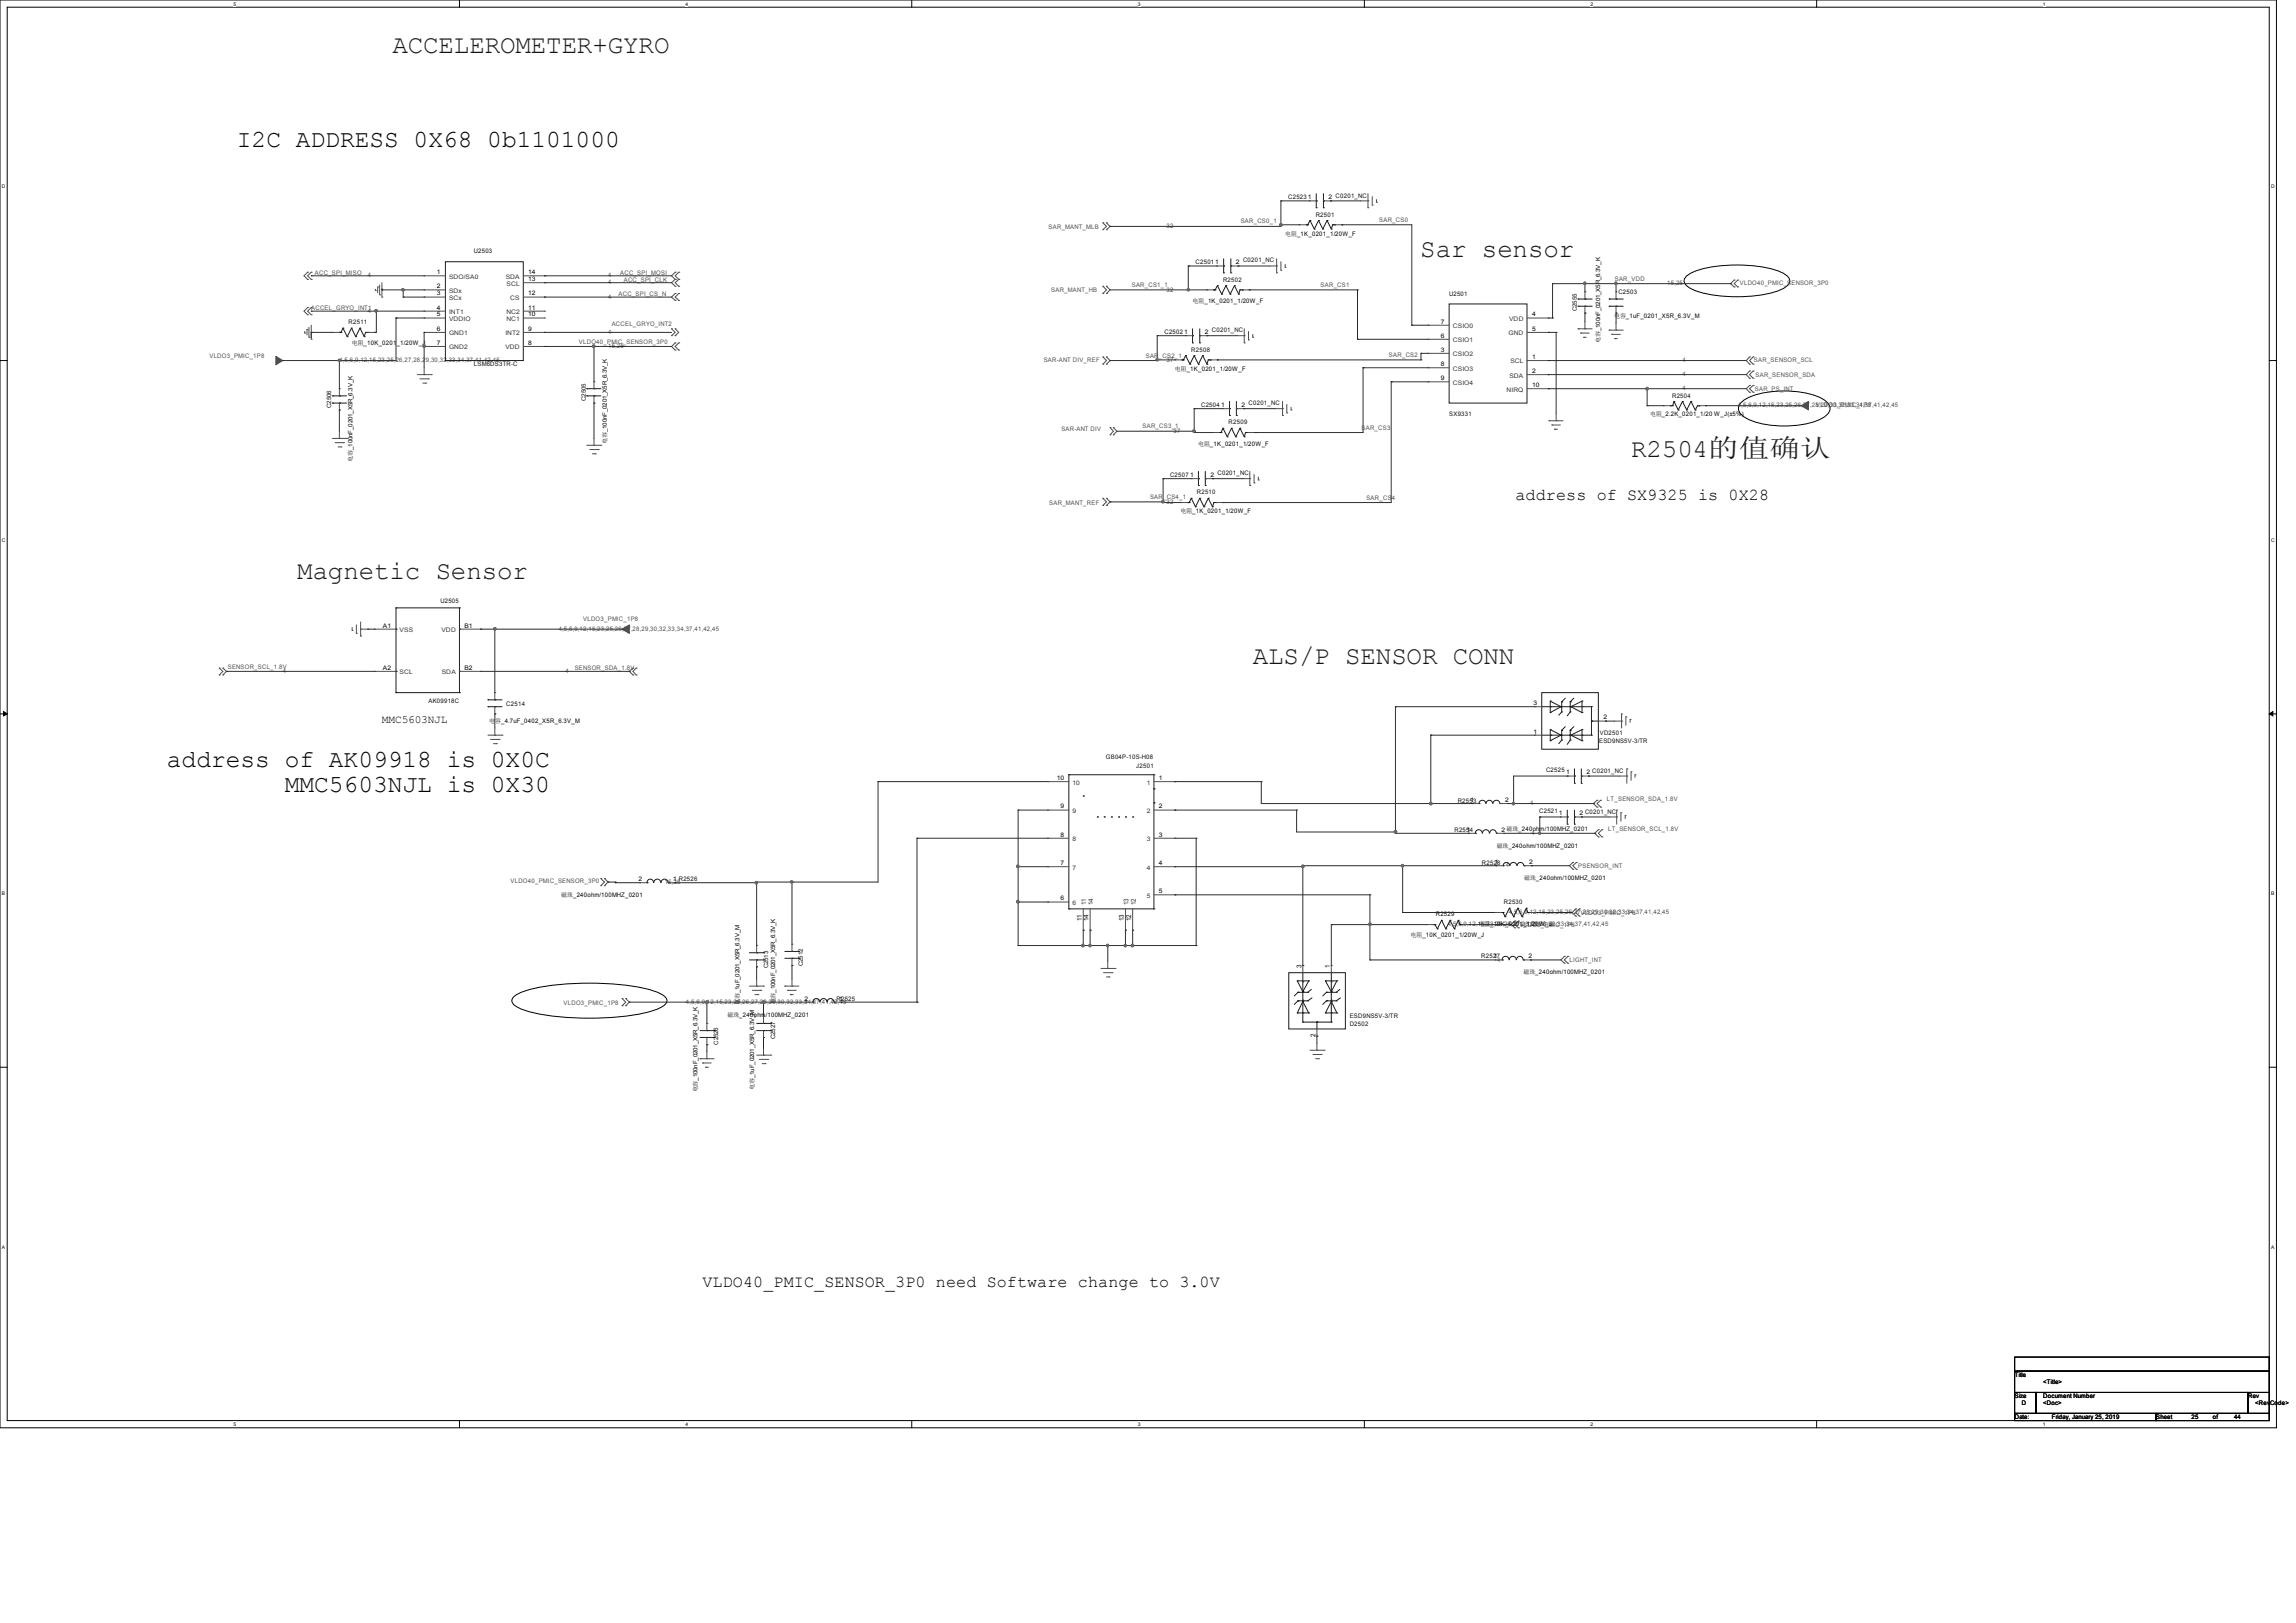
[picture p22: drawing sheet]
<svg xmlns="http://www.w3.org/2000/svg" width="297mm" height="210mm" viewBox="0 0 297 210" stroke-linecap="round" stroke-linejoin="round" font-family="sans-serif">
<defs><g id="words">
<g font-size="3.3" fill="#1c1c1c">
<text x="50.8" y="6.8">ACCELEROMETER+GYRO</text>
<text x="183.7" y="33.3">Sar sensor</text>
<text x="211" y="59.2">R2504的值确认</text>
<text x="38.4" y="74.9">Magnetic Sensor</text>
<text x="162.1" y="85.9">ALS/P SENSOR CONN</text>
</g>
<g font-size="3.2">
<text x="30.6" y="19">I2C ADDRESS 0X68 0b1101000</text>
<text x="21.6" y="99.3">address of AK09918 is 0X0C</text>
<text x="36.8" y="102.4">MMC5603NJL is 0X30</text>
</g>
<g font-size="2.2">
<text x="196" y="64.7">address of SX9325 is 0X28</text>
<text x="90.9" y="166.5">VLDO40_PMIC_SENSOR_3P0 need Software change to 3.0V</text>
</g>
<text font-size="1.4" x="49.4" y="93.6">MMC5603NJL</text>
<g font-size=".9">
<text x="139.9" y="119.2" transform="rotate(-90 139.9 119.2)">11</text>
<text x="140.8" y="119.2" transform="rotate(-90 140.8 119.2)">14</text>
<text x="145.4" y="119.2" transform="rotate(-90 145.4 119.2)">13</text>
<text x="146.3" y="119.2" transform="rotate(-90 146.3 119.2)">12</text>
<text x="168.3" y="125.2" transform="rotate(-90 168.3 125.2)">3</text>
<text x="172" y="125.2" transform="rotate(-90 172 125.2)">1</text>
<text x="170.2" y="134.2" transform="rotate(-90 170.2 134.2)">2</text>
</g>
<g font-size=".9" fill="#343434">
<text x="140.5" y="117.1" transform="rotate(-90 140.5 117.1)">11</text>
<text x="141.4" y="117.1" transform="rotate(-90 141.4 117.1)">14</text>
<text x="146" y="117.1" transform="rotate(-90 146 117.1)">13</text>
<text x="146.9" y="117.1" transform="rotate(-90 146.9 117.1)">12</text>
</g>
<g font-size=".8" fill="#4d4d4d">
<text x="135.6" y="29.6">SAR_MANT_MLB</text>
<text x="150.9" y="29.5">32</text>
<text x="160.5" y="28.9">SAR_CS0_1</text>
<text x="178.4" y="28.7">SAR_CS0</text>
<text x="40.7" y="35.5">ACC_SPI_MISO</text>
<text x="47.6" y="35.9">4</text>
<text x="78.7" y="35.9">4</text>
<text x="80.2" y="35.5">ACC_SPI_MOSI</text>
<text x="40.3" y="40.1">ACCEL_GRYO_INT1</text>
<text x="47.6" y="40.5">4</text>
<text x="78.7" y="38.7">4</text>
<text x="78.7" y="36.8">4</text>
<text x="80" y="38.3">ACC_SPI_CS_N</text>
<text x="80.7" y="36.4">ACC_SPI_CLK</text>
<text x="136" y="37.7">SAR_MANT_HB</text>
<text x="146.4" y="37.1">SAR_CS1_1</text>
<text x="150.9" y="37.7">32</text>
<text x="170.8" y="37.1">SAR_CS1</text>
<text x="208.9" y="36.3">SAR_VDD</text>
<text x="215.7" y="36.9">15,25</text>
<text x="225.1" y="36.9">VLDO40_PMIC_SENSOR_3P0</text>
<text x="27.1" y="46.3">VLDO3_PMIC_1P8</text>
<text x="43.9" y="46.9">4,5,6,9,12,15,23,25,26,27,28,29,30,32,33,34,37,41,42,45</text>
<text x="74.9" y="44.5">VLDO40_PMIC_SENSOR_3P0</text>
<text x="78.7" y="43.2">4</text>
<text x="78.7" y="45">15,25</text>
<text x="79.1" y="42.2">ACCEL_GRYO_INT2</text>
<text x="135" y="46.9">SAR-ANT DIV_REF</text>
<text x="148.2" y="46.3">SAR_CS2_1</text>
<text x="150.9" y="46.9">37</text>
<text x="179.7" y="46.2">SAR_CS2</text>
<text x="217.6" y="46.9">4</text>
<text x="226.9" y="46.9">SAR_SENSOR_SCL</text>
<text x="217.6" y="48.7">4</text>
<text x="217.6" y="50.5">4</text>
<text x="224.8" y="52.7">4,5,6,9,12,15,23,25,26,27,28,29,30,32,33,34,37,41,42,45</text>
<text x="227" y="50.6">SAR_PS_INT</text>
<text x="227.1" y="48.8">SAR_SENSOR_SDA</text>
<text x="234.9" y="52.6">VLDO3_PMIC_1P8</text>
<text x="137.3" y="55.8">SAR-ANT DIV</text>
<text x="147.8" y="55.4">SAR_CS3_1</text>
<text x="151.8" y="56">37</text>
<text x="176.1" y="55.6">SAR_CS3</text>
<text x="135.7" y="65.3">SAR_MANT_REF</text>
<text x="148.8" y="64.6">SAR_CS4_1</text>
<text x="150.9" y="65.2">32</text>
<text x="176.8" y="64.6">SAR_CS4</text>
<text x="72.3" y="81.6">4,5,6,9,12,15,23,25,26,27,28,29,30,32,33,34,37,41,42,45</text>
<text x="75.4" y="80.3">VLDO3_PMIC_1P8</text>
<text x="29.5" y="86.5">SENSOR_SCL_1.8V</text>
<text x="36.6" y="87.1">4</text>
<text x="73.2" y="87.1">4</text>
<text x="74.3" y="86.7">SENSOR_SDA_1.8V</text>
<text x="197.9" y="104.2">4</text>
<text x="207.9" y="103.6">LT_SENSOR_SDA_1.8V</text>
<text x="208" y="107.6">LT_SENSOR_SCL_1.8V</text>
<text x="194.8" y="112.2">4</text>
<text x="198.1" y="108">4</text>
<text x="204.1" y="112.4">PSENSOR_INT</text>
<text x="66" y="114.3">VLDO40_PMIC_SENSOR_3P0</text>
<text x="86" y="114.3">15,25</text>
<text x="187.3" y="119.8">4,5,6,9,12,15,23,25,26,27,28,29,30,32,33,34,37,41,42,45</text>
<text x="195.2" y="118.3">4,5,6,9,12,15,23,25,26,27,28,29,30,32,33,34,37,41,42,45</text>
<text x="196.6" y="119.9">VLDO3_PMIC_1P8</text>
<text x="204.5" y="118.4">VLDO3_PMIC_1P8</text>
<text x="193.7" y="124.4">4</text>
<text x="203" y="124.5">LIGHT_INT</text>
<text x="72.9" y="130.1">VLDO3_PMIC_1P8</text>
<text x="88.7" y="129.9">4,5,6,9,12,15,23,25,26,27,28,29,30,32,33,34,37,41,42,45</text>
</g>
<g font-size=".8" fill="#0e0e0e">
<text x="166.6" y="25.7">C25231</text>
<text x="170.2" y="28">R2501</text>
<text x="172.8" y="25.6">C0201_NC</text>
<text x="61.3" y="32.8">U2503</text>
<text x="154.7" y="34.2">C25011</text>
<text x="160.8" y="34">C0201_NC</text>
<text x="45.1" y="41.9">R2511</text>
<text x="158.2" y="36.4">R2502</text>
<text x="187.5" y="38.3">U2501</text>
<text x="204" y="40.3" transform="rotate(-90 204 40.3)">C2555</text>
<text x="209.4" y="38">C2503</text>
<text x="61.3" y="47.4">LSM6DS3TR-C</text>
<text x="150.6" y="43.2">C25021</text>
<text x="154.1" y="45.5">R2508</text>
<text x="156.8" y="43">C0201_NC</text>
<text x="42.8" y="52.8" transform="rotate(-90 42.8 52.8)">C2506</text>
<text x="75.8" y="51.9" transform="rotate(-90 75.8 51.9)">C2505</text>
<text x="155.4" y="52.6">C2504</text>
<text x="161.5" y="52.5">C0201_NC</text>
<text x="187.5" y="53.8">SX9331</text>
<text x="216.3" y="51.5">R2504</text>
<text x="158.9" y="54.9">R2509</text>
<text x="151.4" y="61.7">C2507</text>
<text x="154.8" y="64">R2510</text>
<text x="157.5" y="61.5">C0201_NC</text>
<text x="57" y="78.1">U2505</text>
<text x="55.4" y="90.9">AK09918C</text>
<text x="65.5" y="91.3">C2514</text>
<text x="206.9" y="95">VD2501</text>
<text x="143.1" y="98.3">GB04P-10S-H08</text>
<text x="147" y="99.4">J2501</text>
<text x="200" y="99.9">C2525</text>
<text x="206.9" y="96.1">ESD9NS5V-3/TR</text>
<text x="188.1" y="107.7">R2554</text>
<text x="188.6" y="103.8">R2553</text>
<text x="199.1" y="105.2">C2521</text>
<text x="191.7" y="111.9">R2528</text>
<text x="185.7" y="118.5">R2529</text>
<text x="194.5" y="117">R2530</text>
<text x="99.4" y="125.3" transform="rotate(-90 99.4 125.3)">C2513</text>
<text x="103.8" y="125" transform="rotate(-90 103.8 125)">C2512</text>
<text x="191.6" y="124">R2527</text>
<text x="108.2" y="129.5">R2525</text>
<text x="174.6" y="131.7">ESD9NS5V-3/TR</text>
<text x="92.9" y="135.2" transform="rotate(-90 92.9 135.2)">C2526</text>
<text x="100.3" y="134.5" transform="rotate(-90 100.3 134.5)">C2527</text>
<text x="174.6" y="132.8">D2502</text>
</g>
<g font-size=".8">
<text x="171.9" y="25.8">2</text>
<text x="56.5" y="35.5">1</text>
<text x="68.3" y="35.5">14</text>
<text x="159.9" y="34.2">2</text>
<text x="166.3" y="30.5">电阻_1K_0201_1/20W_F</text>
<text x="56.5" y="37.3">2</text>
<text x="56.5" y="38.2">3</text>
<text x="56.5" y="40">4</text>
<text x="56.5" y="40.9">5</text>
<text x="68.3" y="36.4">13</text>
<text x="68.3" y="40">11</text>
<text x="68.3" y="40.9">10</text>
<text x="68.3" y="38.2">12</text>
<text x="154.3" y="39.2">电阻_1K_0201_1/20W_F</text>
<text x="186.4" y="41.9">7</text>
<text x="198.2" y="40.9">4</text>
<text x="208.8" y="41.2">电容_1uF_0201_X5R_6.3V_M</text>
<text x="45.5" y="44.7">电阻_10K_0201_1/20W_J</text>
<text x="56.5" y="42.8">6</text>
<text x="56.5" y="44.6">7</text>
<text x="68.3" y="42.8">9</text>
<text x="68.3" y="44.6">8</text>
<text x="152" y="48">电阻_1K_0201_1/20W_F</text>
<text x="155.8" y="43.2">2</text>
<text x="186.4" y="45.5">3</text>
<text x="186.4" y="43.7">6</text>
<text x="186.4" y="47.4">8</text>
<text x="198.2" y="46.4">1</text>
<text x="198.2" y="42.8">5</text>
<text x="207" y="44.4" transform="rotate(-90 207 44.4)">电容_100nF_0201_X5R_6.3V_K</text>
<text x="158" y="52.7">1</text>
<text x="160.6" y="52.7">2</text>
<text x="186.4" y="49.2">9</text>
<text x="198.2" y="48.3">2</text>
<text x="198.2" y="50.1">10</text>
<text x="213.5" y="53.9">电阻_2.2K_0201_1/20 W_J(±5%)</text>
<text x="45.6" y="59.7" transform="rotate(-90 45.6 59.7)">电容_100nF_0201_X5R_6.3V_K</text>
<text x="78.5" y="57.4" transform="rotate(-90 78.5 57.4)">电容_100nF_0201_X5R_6.3V_K</text>
<text x="155" y="57.7">电阻_1K_0201_1/20W_F</text>
<text x="153.9" y="61.7">1</text>
<text x="156.6" y="61.7">2</text>
<text x="152.7" y="66.4">电阻_1K_0201_1/20W_F</text>
<text x="49.5" y="81.2">A1</text>
<text x="60.1" y="81.2">B1</text>
<text x="49.5" y="86.7">A2</text>
<text x="60.1" y="86.7">B2</text>
<text x="63.3" y="93.6">电容_4.7uF_0402_X5R_6.3V_M</text>
<text x="198.4" y="94.9">1</text>
<text x="198.4" y="91.2">3</text>
<text x="207.4" y="93.1">2</text>
<text x="136.7" y="100.9">10</text>
<text x="149.9" y="100.9">1</text>
<text x="202.6" y="100.2">1</text>
<text x="205.2" y="100.2">2 C0201_NC</text>
<text x="137.2" y="104.6">9</text>
<text x="149.9" y="104.6">2</text>
<text x="189.8" y="107.6">1</text>
<text x="190.2" y="103.8">1</text>
<text x="194.2" y="107.6">2 磁珠_240ohm/100MHZ_0201</text>
<text x="194.7" y="103.8">2</text>
<text x="201.7" y="105.5">1</text>
<text x="204.3" y="105.5">2 C0201_NC</text>
<text x="137.2" y="111.9">7</text>
<text x="137.2" y="108.2">8</text>
<text x="149.9" y="108.2">3</text>
<text x="149.9" y="111.9">4</text>
<text x="193.4" y="111.8">1</text>
<text x="193.6" y="109.7">磁珠_240ohm/100MHZ_0201</text>
<text x="197.2" y="113.9">磁珠_240ohm/100MHZ_0201</text>
<text x="197.8" y="111.8">2</text>
<text x="72.6" y="116.1">磁珠_240ohm/100MHZ_0201</text>
<text x="82.6" y="114">2</text>
<text x="87.1" y="114">1 R2526</text>
<text x="137.2" y="116.5">6</text>
<text x="149.9" y="115.6">5</text>
<text x="191.2" y="119.8">电阻_10K_0201_1/20W_J</text>
<text x="182.5" y="121.3">电阻_10K_0201_1/20W_J</text>
<text x="193.2" y="124">1</text>
<text x="197.7" y="124">2</text>
<text x="94.1" y="131.5">磁珠_240ohm/100MHZ_0201</text>
<text x="95.7" y="130" transform="rotate(-90 95.7 130)">电容_1uF_0201_X5R_6.3V_M</text>
<text x="100.3" y="130" transform="rotate(-90 100.3 130)">电容_100nF_0201_X5R_6.3V_K</text>
<text x="104.1" y="129.5">2</text>
<text x="108.6" y="129.5">1</text>
<text x="197.1" y="126.1">磁珠_240ohm/100MHZ_0201</text>
<text x="90.2" y="141.4" transform="rotate(-90 90.2 141.4)">电容_100nF_0201_X5R_6.3V_K</text>
<text x="97.5" y="141" transform="rotate(-90 97.5 141)">电容_1uF_0201_X5R_6.3V_M</text>
<text x="260.6" y="178.2">Title</text>
<text x="264.3" y="179.1">&lt;Title&gt;</text>
<text x="260.6" y="180.9">Size</text>
<text x="260.6" y="183.6">Date:</text>
<text x="261.6" y="181.8">D</text>
<text x="264.3" y="180.9">Document Number</text>
<text x="264.3" y="181.8">&lt;Doc&gt;</text>
<text x="265.4" y="183.6">Friday, January 25, 2019</text>
<text x="278.9" y="183.6">Sheet</text>
<text x="283.5" y="183.6">25</text>
<text x="286.2" y="183.6">of</text>
<text x="289" y="183.6">44</text>
<text x="290.8" y="180.9">Rev</text>
<text x="291.7" y="181.8">&lt;RevCode&gt;</text>
</g>
<g font-size=".8" fill="#343434">
<text x="58.1" y="37.9">SDx</text>
<text x="58.1" y="38.8">SCx</text>
<text x="58.1" y="40.6">INT1</text>
<text x="58.1" y="36.1">SDO/SA0</text>
<text x="58.1" y="41.5">VDDIO</text>
<text x="65.4" y="36.1">SDA</text>
<text x="65.5" y="40.6">NC2</text>
<text x="65.5" y="41.5">NC1</text>
<text x="65.5" y="37">SCL</text>
<text x="66" y="38.8">CS</text>
<text x="195.2" y="41.5">VDD</text>
<text x="58.1" y="43.4">GND1</text>
<text x="58.1" y="45.2">GND2</text>
<text x="65.4" y="43.4">INT2</text>
<text x="65.4" y="45.2">VDD</text>
<text x="187.9" y="46.1">CSIO2</text>
<text x="187.9" y="44.3">CSIO1</text>
<text x="187.9" y="42.5">CSIO0</text>
<text x="187.9" y="48">CSIO3</text>
<text x="195.1" y="43.4">GND</text>
<text x="195.4" y="47">SCL</text>
<text x="187.9" y="49.8">CSIO4</text>
<text x="194.9" y="50.7">NIRQ</text>
<text x="195.3" y="48.9">SDA</text>
<text x="51.7" y="81.8">VSS</text>
<text x="57.1" y="81.8">VDD</text>
<text x="51.7" y="87.2">SCL</text>
<text x="57.2" y="87.2">SDA</text>
<text x="138.7" y="101.5">10</text>
<text x="148.4" y="101.5">1</text>
<text x="138.7" y="105.2">9</text>
<text x="148.4" y="105.2">2</text>
<text x="138.7" y="112.5">7</text>
<text x="138.7" y="108.8">8</text>
<text x="148.4" y="108.8">3</text>
<text x="148.4" y="112.5">4</text>
<text x="138.7" y="117.1">6</text>
<text x="148.4" y="116.2">5</text>
</g>
<g font-size=".6">
<text x="30.2" y=".7">5</text>
<text x="88.7" y=".7">4</text>
<text x="147.2" y=".7">3</text>
<text x="205.7" y=".7">2</text>
<text x="264.2" y=".7">1</text>
<text x=".3" y="24.4">D</text>
<text x="293.8" y="24.4">D</text>
<text x=".3" y="70.1">C</text>
<text x="293.8" y="70.1">C</text>
<text x=".3" y="115.8">B</text>
<text x="293.8" y="115.8">B</text>
<text x=".3" y="161.5">A</text>
<text x="293.8" y="161.5">A</text>
<text x="30.2" y="184.5">5</text>
<text x="88.7" y="184.5">4</text>
<text x="147.2" y="184.5">3</text>
<text x="205.7" y="184.5">2</text>
<text x="264.2" y="184.5">1</text>
</g>
</g></defs>
<path d="M0 0h294.5v184.7h-294.5zM.9 .9h292.6v182.9h-292.6z" fill="none" stroke="#000" stroke-width=".13"/>
<g fill="#fff">
<path d="M30.2 .1h.3v.7h-.3z"/>
<path d="M30.2 183.9h.3v.8h-.3z"/>
</g>
<path d="M59.4 0v.9M59.4 183.8v.9" fill="none" stroke="#000" stroke-width=".13"/>
<g fill="#fff">
<path d="M88.7 .1h.3v.7h-.3z"/>
<path d="M88.7 183.9h.3v.8h-.3z"/>
</g>
<path d="M117.9 0v.9M117.9 183.8v.9" fill="none" stroke="#000" stroke-width=".13"/>
<g fill="#fff">
<path d="M147.2 .1h.3v.7h-.3z"/>
<path d="M147.2 183.9h.3v.8h-.3z"/>
</g>
<path d="M176.5 0v.9M176.5 183.8v.9" fill="none" stroke="#000" stroke-width=".13"/>
<g fill="#fff">
<path d="M205.7 .1h.4v.7h-.4z"/>
<path d="M205.7 183.9h.4v.8h-.4z"/>
</g>
<path d="M235 0v.9M235 183.8v.9" fill="none" stroke="#000" stroke-width=".13"/>
<g fill="#fff">
<path d="M264.2 .1h.4v.7h-.4z"/>
<path d="M264.2 183.9h.4v.8h-.4z"/>
<path d="M.3 23.8h.4v.7h-.4z"/>
<path d="M293.8 23.8h.5v.7h-.5z"/>
<path d="M.3 69.5h.4v.7h-.4z"/>
<path d="M293.8 69.5h.5v.7h-.5z"/>
</g>
<path d="M0 46.7h.9M293.5 46.7h1" fill="none" stroke="#000" stroke-width=".13"/>
<g fill="#fff">
<path d="M.3 115.2h.4v.8h-.4z"/>
<path d="M293.8 115.2h.4v.8h-.4z"/>
</g>
<path d="M0 92.4h.9M293.5 92.4h1" fill="none" stroke="#000" stroke-width=".13"/>
<path d="M.5 92.1l.4 .3-.4 .2zM293.5 92.4l.5-.3v.5z" fill="#000" stroke="#000" stroke-width=".13"/>
<g fill="#fff">
<path d="M.3 161h.3v.7h-.3z"/>
<path d="M293.8 161h.4v.7h-.4z"/>
</g>
<path d="M218.3 35.6a10.3 10.3 0 0 1 5.2-1.3 16.4 16.4 0 0 1 7.1 1l.5 .3a.81 .81 0 0 1 0 1.5 10.3 10.3 0 0 1-5.2 1.3 16.4 16.4 0 0 1-7.1-1l-.5-.3a.81 .81 0 0 1 0-1.5zM225.2 52.1a7.5 7.5 0 0 1 4.5-1.5 11.5 11.5 0 0 1 6.2 1.1 1.21 1.21 0 0 1 .8 1.2 1.21 1.21 0 0 1-.8 1.1 12.1 12.1 0 0 1-8.1 .8 4.5 4.5 0 0 1-2.8-1.5l-.1-.4 .1-.5zM0 138.1h.9M66.6 128.8a12.8 12.8 0 0 1 5.4-1.4 34.6 34.6 0 0 1 12.7 .8l1.2 .6 .3 .3 .1 .4-.1 .3a4.3 4.3 0 0 1-2.4 1.2 37.2 37.2 0 0 1-15.1 0 4.3 4.3 0 0 1-2.4-1.2l-.1-.3 .1-.4zM293.5 138.1h1M260.6 175.6h32.9v1.8h-32.9zM260.6 177.4h32.9v2.8h-32.9zM260.6 182.9h18.3v.9h-18.3zM260.6 180.2h2.8v2.7h-2.8zM263.4 180.2h27.4v2.7h-27.4zM278.9 182.9h14.6v.9h-14.6zM290.8 180.2h2.7v2.7h-2.7z" fill="none" stroke="#000" stroke-width=".13"/>
<g fill="none" stroke="#4d4d4d" stroke-width=".13">
<path d="M39.8 35.2h.1M39.8 36.2h.1M39.8 39.8h.1M39.8 35.2l-.5 .5 .5 .5M39.8 39.8l-.5 .5 .5 .4M40.3 35.2h.1M40.3 36.2h.1M40.3 39.8h.1M40.3 35.2l-.5 .5 .5 .5M40.3 39.8l-.5 .5 .5 .4M48.6 37.6h.1M48.6 37.4v.2"/>
<path d="M48.9 37.1h.1M48.9 37.1v.8M49.1 38.1h.1M49.1 36.9v1.2M49.4 38.4h.1M49.4 36.6v1.8M54.9 37.5h.1M54.9 38.4h.1M54.9 35.7h.1M54.9 37.5h2.7M54.9 38.4h2.7M54.9 35.7h2.7"/>
<path d="M67.7 38.4h2.7M67.7 35.7h2.7M67.7 36.6h2.7M70.4 38.4h.1M70.4 36.6h.1M70.4 35.7h.1M87.3 38.9h.1M87.3 38h.1M87.3 37h.1M87.3 36.2h.1M87.3 35.2h.1M87.3 38l-.4 .4 .4 .5"/>
<path d="M87.3 36.2l-.4 .4 .4 .4M87.3 35.2l-.4 .5 .4 .5M87.8 38l-.5 .4 .5 .5M87.8 36.2l-.5 .4 .5 .4M87.8 35.2l-.5 .5 .5 .5M87.8 38h.1M87.8 38.9h.1M87.8 36.2h.1M87.8 37h.1M87.8 35.2h.1M142.7 37h.1M142.7 38h.1"/>
<path d="M142.7 28.8h.1M142.7 29.7h.1M142.7 37l.4 .5-.4 .5M142.7 28.8l.4 .5-.4 .4M143.1 38h.1M143.1 37h.1M143.1 29.7h.1M143.1 28.8h.1M143.1 37l.5 .5-.5 .5M143.1 28.8l.5 .5-.5 .4M156.1 37.5h.9M156.1 37.5h.1"/>
<path d="M157.4 34.4h.9M157.4 34.4h.1M159.2 34.4h.9M160.1 34.4h.1M160.7 37.5h.9M161.6 37.5h.1M164.3 34.4h.8M165.1 34.4h.1M165.1 35.3h.1M165.1 33.5v1.8M165.7 35h.1M165.7 33.9v1.1"/>
<path d="M166.2 34.6h.1M166.2 34.2v.4M168.1 29.1h.1M168.1 29.1h.9M169.4 26h.1M169.4 26h.9M171.2 26h.9M172.1 26h.1M172.6 29.1h1M173.6 29.1h.1M176 26h1M177 26h.1"/>
<path d="M177 26.9h.1M177 25.1v1.8M177.5 26.5h.1M177.5 25.4v1.1M178.1 26.2h.1M178.1 25.8v.4M205 37.8h.1M205 37.8v.9M205 39.6v.9M209 37.8h.1M209 37.8v.9M209 39.6v.9"/>
<path d="M224.3 36.2l-.4 .5 .4 .4M224.3 37.1h.1M224.3 36.2h.1M224.8 36.2l-.5 .5 .5 .4M224.8 36.2h.1M224.8 37.1h.1M39.4 43.1h.1M39.4 42.9v.2M39.7 42.6h.1M39.7 42.6v.7M39.8 40.7h.1M40 43.6h.1"/>
<path d="M40 42.3v1.3M40.3 43.9h.1M40.3 40.7h.1M40.3 42.1v1.8M43 43h.1M43 56.7h1.8M43 43h.9M43.3 57.3h1.1M43.7 57.8h.4M43.9 56.7h.1M43.9 50.3h.1M43.9 53h.1"/>
<path d="M43.9 50.3v.9M43.9 52.2v.8M43.9 55.8v.9M44.1 57.8h.1M44.4 57.3h.1M44.8 56.7h.1M47.6 43h.9M48.5 43h.1M54 48.5h1.8M54.3 49h1.1M54.7 49.6h.4M54.9 48.5h.1"/>
<path d="M54.9 40.3h.1M54.9 41.1h.1M54.9 43h.1M54.9 44.8h.1M54.9 47.6v.9M54.9 43h2.7M54.9 41.1h2.7M54.9 40.3h2.7M54.9 44.8h2.7M55.1 49.6h.1M55.4 49h.1M55.8 48.5h.1"/>
<path d="M67.7 43h2.7M67.7 41.1h2.7M67.7 40.3h2.7M67.7 44.8h2.7M70.4 40.3h.1M70.4 41.1h.1M70.4 43h.1M70.4 44.8h.1M75.9 57.6h1.8M76.3 58.2h1.1M76.6 58.7h.4M76.8 57.6h.1"/>
<path d="M76.8 49.4h.1M76.8 52.2h.1M76.8 49.4v.9M76.8 51.2v1M76.8 56.7v.9M77 58.7h.1M77.4 58.2h.1M77.7 57.6h.1M86.9 42.5l.4 .5-.4 .4M86.9 43.4h.1M86.9 42.5h.1M87.3 43.4h.1"/>
<path d="M87.3 42.5h.1M87.3 44.4h.1M87.3 45.3h.1M87.3 42.5l.5 .5-.5 .4M87.3 44.4l-.4 .4 .4 .5M87.8 44.4l-.5 .4 .5 .5M87.8 45.3h.1M87.8 44.4h.1M142.7 46.2h.1M142.7 47.1h.1M142.7 46.2l.4 .5-.4 .4M143.1 47.1h.1"/>
<path d="M143.1 46.2h.1M143.1 46.2l.5 .5-.5 .4M143.6 55.3l.4 .5-.4 .5M143.6 55.3h.1M143.6 56.3h.1M144 56.3h.1M144 55.3h.1M144 55.3l.5 .5-.5 .5M152 46.6h.1M152 46.6h.9M153.4 43.4h.9M153.4 43.4h.1"/>
<path d="M155.2 43.4h.9M156.1 43.4h.1M156.5 46.6h1M156.8 56h.9M156.8 56h.1M157.5 46.6h.1M158.1 52.9h.9M158.1 52.9h.1M159.9 52.9h1M160 43.4h1M160.9 52.9h.1M161 43.4h.1"/>
<path d="M161 44.4h.1M161 42.5v1.9M161.4 56h.9M161.5 44h.1M161.5 42.9v1.1M162.1 43.6h.1M162.1 43.3v.3M162.3 56h.1M165 52.9h.9M165.9 52.9h.1M165.9 53.8h.1M165.9 51.9v1.9"/>
<path d="M166.5 53.4h.1M166.5 52.3v1.1M167 53h.1M167 52.7v.3M184.7 45.7h2.8M184.7 43.9h2.8M184.7 42.1h2.8M184.7 47.6h2.8M184.7 49.4h2.8M184.7 45.7h.1M184.7 43.9h.1M184.7 42.1h.1"/>
<path d="M184.7 47.6h.1M184.7 49.4h.1M197.5 48.5h2.8M197.5 43h2.8M197.5 46.7h2.8M197.5 41.1h2.8M197.5 50.3h2.8M200.3 46.7h.1M200.3 48.5h.1M200.3 41.1h.1M200.3 43h.1M200.3 50.3h.1"/>
<path d="M200.4 54.4h1.8M200.4 54.4h.1M200.7 55h1.1M200.7 55h.1M201.1 55.5h.1M201.1 55.5h.4M201.3 54.4h.1M201.3 53.5v.9M204.1 42.5h1.9M204.1 42.5h.1M204.5 43.1h1.1M204.5 43.1h.1"/>
<path d="M204.9 43.6h.1M204.9 43.6h.3M205 42.5h.1M205 40.5h.1M205 41.6v.9M208.2 42.7h.1M208.2 42.7h1.8M208.5 43.3h1.1M208.5 43.3h.1M208.9 43.8h.3M208.9 43.8h.1M209 42.7h.1"/>
<path d="M209 40.5h.1M209 41.8v.9M215.2 52.5h.9M215.2 52.5h.1M219.8 52.5h.8M220.6 52.5h.1M226.3 46.2l-.4 .5 .4 .4M226.3 48l-.4 .5 .4 .4M226.3 49.9l-.4 .4 .4 .5M226.3 47.1h.1M226.3 46.2h.1M226.3 48.9h.1"/>
<path d="M226.3 48h.1M226.3 50.8h.1M226.3 49.9h.1M226.8 46.2l-.5 .5 .5 .4M226.8 48l-.5 .5 .5 .4M226.8 49.9l-.5 .4 .5 .5M226.8 46.2h.1M226.8 47.1h.1M226.8 48h.1M226.8 48.9h.1M226.8 49.9h.1M226.8 50.8h.1"/>
<path d="M142.7 64.5h.1M142.7 65.4h.1M142.7 64.5l.4 .4-.4 .5M143.1 65.4h.1M143.1 64.5h.1M143.1 64.5l.5 .4-.5 .5M152.7 65h.1M152.7 65h.9M154.1 61.9h.1M154.1 61.9h.9M155.9 61.9h.9M156.8 61.9h.1"/>
<path d="M157.3 65h.9M158.2 65h.1M160.8 61.9h.9M161.7 61.9h.1M161.7 62.8h.1M161.7 61v1.8M162.2 62.5h.1M162.2 61.4v1.1M162.8 62.1h.1M162.8 61.7v.4M28.4 86.4l.4 .5-.4 .4M28.4 87.3h.1"/>
<path d="M28.4 86.4h.1M28.8 86.4l.5 .5-.5 .4M28.8 86.4h.1M28.8 87.3h.1M45.6 81.6h.1M45.6 81.2v.4M46.1 82h.1M46.1 80.9v1.1M46.7 81.4h.9M46.7 81.4h.1M46.7 82.3h.1M46.7 80.5v1.8"/>
<path d="M48.5 86.9h.1M48.5 81.4h.1M48.5 81.4h2.7M48.5 86.9h2.7M59.4 81.4h2.8M59.4 86.9h2.8M62.2 81.4h.1M62.2 86.9h.1M63.1 95.1h1.8M63.5 95.7h1.1M63.8 96.2h.4M64 95.1h.1"/>
<path d="M64 89.6h.1M64 92.4h.1M64 89.6v1M64 91.4v1M64 94.2v.9M64.2 96.2h.1M64.6 95.7h.1M64.9 95.1h.1M81.9 86.4l-.5 .5 .5 .4M81.9 87.3h.1M81.9 86.4h.1M82.3 86.4h.1"/>
<path d="M82.3 87.3h.1M82.3 86.4l-.4 .5 .4 .4M198.5 95.1h.1M198.5 91.4h.1M198.5 95.1h.9M198.5 91.4h.9M206.8 93.3h.9M207.7 93.3h.1M208.9 93.3h.9M209.8 93.3h.1M209.8 92.4h.1M209.8 92.4v1.8"/>
<path d="M210.3 92.8h.1M210.3 92.8v1.1M210.4 99.5h.1M210.4 99.5v1.8M210.9 93.1h.1M210.9 93.1v.4M211 99.9h.1M211 99.9v1.1M77.7 113.7l.5 .4-.5 .5M77.7 113.7h.1M77.7 114.6h.1M78.2 114.6h.1"/>
<path d="M78.2 113.7h.1M78.2 113.7l.5 .4-.5 .5M82.8 114.2h.9M82.8 114.2h.1M86.4 114.2h.9M87.3 114.2h.1M135.6 116.7h.1M135.6 112.1h.1M135.6 108.5h.1M135.6 104.8h.1M135.6 101.1h.1M135.6 101.1h2.7"/>
<path d="M135.6 104.8h2.7M135.6 108.5h2.7M135.6 112.1h2.7M135.6 116.7h2.7M140.1 117.6v2.8M141 117.6v2.8M145.6 117.6v2.8M146.5 117.6v2.8M149.3 101.1h2.7M149.3 104.8h2.7M149.3 108.5h2.7M149.3 112.1h2.7"/>
<path d="M149.3 115.8h2.7M152 101.1h.1M152 104.8h.1M152 108.5h.1M152 112.1h.1M152 115.8h.1M184.5 119.6h1M184.5 119.6h.1M189.1 119.6h.9M189.9 107.8h.1M189.9 107.8h.9M190 119.6h.1"/>
<path d="M190.4 104h.1M190.4 104h.9M193.3 118.1h.1M193.3 118.1h.9M193.5 112h.9M193.5 112h.1M193.6 107.8h.9M194.1 104h.9M194.5 107.8h.1M195 104h.1M196 119.2l-.5 .4 .5 .5M196 119.2h.1"/>
<path d="M196.4 119.2l-.4 .4 .4 .5M196.4 119.2h.1M197.1 112h1M197.9 118.1h.9M198.1 112h.1M198.8 118.1h.1M201.8 105.7h.1M201.8 105.7h.9M202.7 100.4h.1M202.7 100.4h1M203.5 111.6h.1M203.5 112.5h.1"/>
<path d="M203.5 111.6l-.5 .4 .5 .5M203.7 105.7h.9M203.8 117.6l-.4 .5 .4 .4M203.8 117.6h.1M203.8 118.5h.1M203.9 111.6l-.4 .4 .4 .5M203.9 112.5h.1M203.9 111.6h.1M204.3 117.6l-.5 .5 .5 .4M204.3 118.5h.1M204.3 117.6h.1M204.6 105.7h.1"/>
<path d="M204.6 100.4h.9M205.5 100.4h.1M206.6 104.4h.1M206.6 103.5h.1M206.6 103.5l-.5 .5 .5 .4M206.8 107.4l-.5 .4 .5 .5M206.8 108.3h.1M206.8 107.4h.1M207.1 103.5l-.5 .5 .5 .4M207.1 103.5h.1M207.1 104.4h.1M207.2 107.4l-.4 .4 .4 .5"/>
<path d="M207.2 107.4h.1M207.2 108.3h.1M208.2 105.7h.9M209.1 105.7h.1M209.1 104.8h.1M209.1 104.8v1.8M209.5 100.4h.9M209.7 105.2h.1M209.7 105.2v1.1M210.2 105.5h.1M210.2 105.5v.4M210.4 100.4h.1"/>
<path d="M211.5 100.2h.1M211.5 100.2v.4M80.5 129.2h.1M80.5 130.1h.1M80.5 129.2l.4 .5-.4 .4M80.9 129.2l.5 .5-.5 .4M80.9 130.1h.1M80.9 129.2h.1M90.6 137h.1M90.6 137h1.8M90.9 137.5h1.1M90.9 137.5h.1"/>
<path d="M91.3 138.1h.4M91.3 138.1h.1M91.4 137h.1M91.4 132.4h.1M91.4 135.2h.1M91.4 132.4v.9M91.4 134.2v1M91.4 136.1v.9M96.9 127.6h1.9M97.3 128.1h1.1M97.7 128.7h.3M97.9 127.6h.1"/>
<path d="M97.9 122.3h.1M97.9 125.1h.1M97.9 122.3v1M97.9 124.2v.9M97.9 126.7v.9M97.9 136.5h1.8M98 128.7h.1M98.2 137.1h1.1M98.4 128.1h.1M98.6 137.6h.4M98.8 127.6h.1M98.8 136.5h.1"/>
<path d="M98.8 131.5h.1M98.8 134.2h.1M98.8 131.5v.9M98.8 133.3v.9M98.8 135.6v.9M99 137.6h.1M99.3 137.1h.1M99.7 136.5h.1M101.5 127.6h.1M101.5 127.6h1.8M101.9 128.1h1.1M101.9 128.1h.1"/>
<path d="M102.2 128.7h.1M102.2 128.7h.4M102.4 127.6h.1M102.4 122.2h.1M102.4 124.9h.1M102.4 122.2v.9M102.4 124v.9M102.4 126.7v.9M104.3 129.7h.9M104.3 129.7h.1M107.9 129.7h.9M108.8 129.7h.1"/>
<path d="M140.1 120.4h.1M141 120.4h.1M142.4 125.3h1.8M142.7 125.9h1.1M143.1 126.4h.4M143.3 125.3h.1M143.3 124.4v.9M143.5 126.4h.1M143.8 125.9h.1M144.2 125.3h.1M145.6 120.4h.1M146.5 120.4h.1"/>
<path d="M168.5 124.9h.1M168.5 124.9v1M169.5 135.9h1.8M169.8 136.4h1.1M170.2 137h.4M170.3 135.9h.1M170.3 134.1h.1M170.3 133.1v1M170.3 135v.9M170.6 137h.1M170.9 136.4h.1M171.3 135.9h.1"/>
<path d="M172.2 124.9h.1M172.2 124.9v1M193.4 124.2h.9M193.4 124.2h.1M196 120.1h.1M196.4 120.1h.1M197.1 124.2h.9M198 124.2h.1M202.4 123.7h.1M202.4 124.6h.1M202.4 123.7l-.5 .5 .5 .4M202.8 123.7l-.4 .5 .4 .4"/>
<path d="M202.8 124.6h.1M202.8 123.7h.1"/>
</g>
<g fill="#4d4d4d" stroke="#4d4d4d" stroke-width=".13">
<path d="M80.5 81.4l.9-.5v1.1z" fill-rule="evenodd"/>
<path d="M233 52.5l.9-.6v1.1z" fill-rule="evenodd"/>
<path d="M35.7 46.1l.9 .6-.9 .5z" fill-rule="evenodd"/>
</g>
<g fill="none" stroke="#1c1c1c" stroke-width=".13">
<path d="M57.6 33.9h10.1v12.8h-10.1zM157 37.5h.1M157 37.5h.2M157.2 37.5h.1M157.5 37l.5 1.1M157.5 37h.1M157.5 37l-.3 .5M158 38.1h.1M158.3 34.4h.1M158.3 35.3h.1M158.3 33.5v1.8M158.6 37l.5 1.1"/>
<path d="M158.6 37h.1M158.6 37l-.6 1.1M159.1 38.1h.1M159.2 35.3h.1M159.2 34.4h.1M159.2 33.5v1.8M159.7 37l.5 1.1M159.7 37h.1M159.7 37l-.6 1.1M160.2 38.1h.1M160.4 37.5h.3M160.4 37.5h.1"/>
<path d="M160.4 37.5l-.2 .6M160.7 37.5h.1M169 29.1h.2M169 29.1h.1M169.2 29.1h.1M169.5 28.5h.1M169.5 28.5l-.3 .6M169.5 28.5l.5 1.1M170 29.6h.1M170.3 26h.1M170.3 26.9h.1M170.3 25.1v1.8"/>
<path d="M170.6 28.5l.5 1.1M170.6 28.5h.1M170.6 28.5l-.6 1.1M171.1 29.6h.1M171.2 26.9h.1M171.2 26h.1M171.2 25.1v1.8M171.7 28.5l.5 1.1M171.7 28.5h.1M171.7 28.5l-.6 1.1M172.2 29.6h.1M172.4 29.1h.2"/>
<path d="M172.4 29.1h.1M172.4 29.1l-.2 .5M172.6 29.1h.1M187.5 39.3h10v12.9h-10zM204.1 38.7h1.9M204.1 39.6h1.9M204.1 38.7h.1M204.1 39.6h.1M205 38.7h.1M205 39.6h.1M208.2 38.7h.1M208.2 39.6h.1"/>
<path d="M208.2 38.7h1.8M208.2 39.6h1.8M209 38.7h.1M209 39.6h.1M43 51.2h.1M43 52.2h.1M43 51.2h1.8M43 52.2h1.8M43.9 43h.2M43.9 51.2h.1M43.9 52.2h.1M43.9 43h.1"/>
<path d="M44.1 43h.1M44.4 42.5l.5 1.1M44.4 42.5h.1M44.4 42.5l-.3 .5M44.9 43.6h.1M45.5 42.5l.5 1.1M45.5 42.5h.1M45.5 42.5l-.6 1.1M46 43.6h.1M46.6 42.5l.5 1.1M46.6 42.5h.1M46.6 42.5l-.6 1.1"/>
<path d="M47.1 43.6h.1M47.3 43h.1M47.3 43l-.2 .6M47.3 43h.3M47.6 43h.1M75.9 50.3h.1M75.9 51.2h.1M75.9 51.2h1.8M75.9 50.3h1.8M76.8 50.3h.1M76.8 51.2h.1M152.9 46.6h.1"/>
<path d="M152.9 46.6h.2M153.1 46.6h.1M153.4 46l.5 1.1M153.4 46h.1M153.4 46l-.3 .6M153.9 47.1h.1M154.3 43.4h.1M154.3 44.4h.1M154.3 42.5v1.9M154.5 46l.5 1.1M154.5 46h.1M154.5 46l-.6 1.1"/>
<path d="M155 47.1h.1M155.2 44.4h.1M155.2 43.4h.1M155.2 42.5v1.9M155.6 46l.5 1.1M155.6 46h.1M155.6 46l-.6 1.1M156.1 47.1h.1M156.3 46.6h.1M156.3 46.6l-.2 .5M156.3 46.6h.2M156.5 46.6h.1"/>
<path d="M157.7 56h.1M157.7 56h.2M157.9 56h.1M158.2 55.4l.5 1.1M158.2 55.4h.1M158.2 55.4l-.3 .6M158.7 56.5h.1M159 52.9h.1M159 53.8h.1M159 51.9v1.9M159.3 55.4l.6 1.1M159.3 55.4h.1"/>
<path d="M159.3 55.4l-.6 1.1M159.9 56.5h.1M159.9 53.8h.1M159.9 52.9h.1M159.9 51.9v1.9M160.4 55.4l.6 1.1M160.4 55.4h.1M160.4 55.4l-.5 1.1M161 56.5h.1M161.1 56h.3M161.1 56h.1M161.1 56l-.1 .5"/>
<path d="M161.4 56h.1M216.1 52.5h.1M216.1 52.5h.3M216.4 52.5h.1M216.5 51.9h.1M216.5 51.9l.6 1.1M216.5 51.9l-.1 .6M217.1 53h.1M217.6 51.9h.1M217.6 51.9l.6 1.1M217.6 51.9l-.5 1.1M218.2 53h.1"/>
<path d="M218.7 51.9h.1M218.7 51.9l.6 1.1M218.7 51.9l-.5 1.1M219.3 53h.1M219.6 52.5l-.3 .5M219.6 52.5h.1M219.6 52.5h.2M219.8 52.5h.1M51.2 78.7h8.2M51.2 78.7h.1M51.2 78.7v10.9M59.4 78.7h.1"/>
<path d="M59.4 78.7v10.9M153.6 65h.2M153.6 65h.1M153.8 65h.1M154.1 64.5l.5 1.1M154.1 64.5h.1M154.1 64.5l-.3 .5M154.6 65.6h.1M155 61.9h.1M155 62.8h.1M155 61v1.8M155.2 64.5l.5 1.1"/>
<path d="M155.2 64.5h.1M155.2 64.5l-.6 1.1M155.7 65.6h.1M155.9 62.8h.1M155.9 61.9h.1M155.9 61v1.8M156.3 64.5l.5 1.1M156.3 64.5h.1M156.3 64.5l-.6 1.1M156.8 65.6h.1M157 65h.1M157 65l-.2 .6"/>
<path d="M157 65h.3M157.3 65h.1M51.2 86.9h.1M51.2 81.4h.1M51.2 89.6h.1M51.2 89.6h8.2M59.4 86.9h.1M59.4 81.4h.1M59.4 89.6h.1M63.1 90.6h.1M63.1 91.4h.1M63.1 90.6h1.8"/>
<path d="M63.1 91.4h1.8M64 90.6h.1M64 91.4h.1M199.4 91.4h6.5M199.4 95.1h6.5M199.4 89.6h7.4v7.3h-7.4zM200.5 90.7h.1M200.5 92.2h.1M200.5 94.4h.1M200.5 95.8h.1M200.5 90.7v1.5M200.5 94.4v1.4"/>
<path d="M200.5 90.7l1.4 .7M200.5 94.4l1.4 .7M200.6 91.4h.1M200.6 95.1h.1M201.9 91.4l-1.4 .8M201.9 95.1l-1.4 .7M201.9 91.4h.1M201.9 95.1h.1M202 92.1l-.4 .4M202 95.8l-.4 .4M202 92.1h.1M202 90.8h.1"/>
<path d="M202 95.8h.1M202 94.5h.1M202 90.8v1.3M202 94.5v1.3M202.5 90.3l-.5 .5M202.5 94l-.5 .5M203 91.4h.1M203 95.1h.1M203.1 92.1l-.4 .5M203.1 95.8l-.4 .5M203.1 90.8h.1M203.1 92.1h.1"/>
<path d="M203.1 94.5h.1M203.1 95.8h.1M203.1 90.8v1.3M203.1 94.5v1.3M203.2 91.4h.1M203.2 95.1h.1M203.2 91.4l1.4 .8M203.2 95.1l1.4 .7M203.6 90.3l-.5 .5M203.6 94l-.5 .5M203.7 99.5v1.8M204.6 99.5v1.8"/>
<path d="M204.6 90.7l-1.4 .7M204.6 94.4l-1.4 .7M204.6 90.7h.1M204.6 92.2h.1M204.6 91.4h.1M204.6 94.4h.1M204.6 95.8h.1M204.6 95.1h.1M204.6 90.7v1.5M204.6 94.4v1.4M205.9 91.4h.1M205.9 95.1h.1"/>
<path d="M205.9 93.3h.1M205.9 91.4v3.7M205.9 93.3h.9M83.7 114.2a.42 .42 0 0 1 .4-.5 .42 .42 0 0 1 .4 .5M83.7 114.2h.1M84.6 114.2a.44 .44 0 0 1 .4-.5 .44 .44 0 0 1 .5 .5M85.5 114.2a.44 .44 0 0 1 .5-.5 .44 .44 0 0 1 .4 .5M86.4 114.2h.1M138.3 100.2h11M138.3 100.2h.1M138.3 117.6h.1M138.3 100.2v17.4"/>
<path d="M138.3 117.6h11M140.1 103h.1M141.9 105.7h.1M142.8 105.7h.1M143.8 105.7h.1M144.7 105.7h.1M145.6 105.7h.1M146.5 105.7h.1M149.3 103.9h.1M149.3 102.1h.1M149.3 117.6h.1M149.3 100.2h.1"/>
<path d="M149.3 100.2v17.4M185.5 119.6h.1M185.6 119.6l.3 .6M185.6 119.6h.1M186.5 119.1l.5 1.1M186.5 119.1h.1M186.5 119.1l-.6 1.1M187.6 119.1h.1M187.6 119.1l-.6 1.1M187.6 119.1l.5 1.1M188.6 119.1h.1M188.6 119.1l-.5 1.1"/>
<path d="M188.6 119.1l.2 .5M188.8 119.6h.3M188.8 119.6h.1M189.1 119.6h.1M190.8 107.8a.44 .44 0 0 1 .5-.4 .44 .44 0 0 1 .4 .4M190.8 107.8h.1M191.3 103.9a.45 .45 0 0 1 .4-.4 .45 .45 0 0 1 .5 .4M191.3 104h.1M191.8 107.8a.44 .44 0 0 1 .4-.4 .44 .44 0 0 1 .5 .4M192.2 103.9a.42 .42 0 0 1 .5-.4 .42 .42 0 0 1 .4 .4M192.7 107.8a.42 .42 0 0 1 .4-.4 .42 .42 0 0 1 .4 .4M193.1 103.9a.45 .45 0 0 1 .5-.4 .45 .45 0 0 1 .4 .4"/>
<path d="M193.6 107.8h.1M194.1 104h.1M194.2 118.1h.2M194.2 118.1h.1M194.4 118.1h.1M194.4 112h.1M194.4 112a.42 .42 0 0 1 .5-.4 .42 .42 0 0 1 .4 .4M194.4 118.1l.3 .5M194.7 118.6h.1M195.2 117.5l.6 1.1M195.2 117.5h.1M195.2 117.5l-.5 1.1"/>
<path d="M195.3 112a.45 .45 0 0 1 .5-.4 .45 .45 0 0 1 .4 .4M195.8 118.6h.1M196.3 112a.42 .42 0 0 1 .4-.4 .42 .42 0 0 1 .4 .4M196.3 117.5l.6 1.1M196.3 117.5h.1M196.3 117.5l-.5 1.1M196.9 118.6h.1M197.1 112h.1M197.4 117.5l.2 .6M197.4 117.5h.1M197.4 117.5l-.5 1.1M197.6 118.1h.1"/>
<path d="M197.6 118.1h.3M197.9 118.1h.1M202.7 105.7h.1M202.7 106.6h.1M202.7 104.8v1.8M203.7 100.4h.1M203.7 101.3h.1M203.7 106.6h.1M203.7 105.7h.1M203.7 104.8v1.8M204.6 101.3h.1M204.6 100.4h.1"/>
<path d="M90.6 133.3h1.8M90.6 134.2h1.8M91.4 133.3h.1M91.4 134.2h.1M92.4 133.3h.1M92.4 134.2h.1M96.9 123.3h1.9M96.9 124.2h1.9M97.9 123.3h.1M97.9 124.2h.1M97.9 133.3h1.8M97.9 132.4h1.8"/>
<path d="M98.8 123.3h.1M98.8 124.2h.1M98.8 132.4h.1M98.8 133.3h.1M99.7 132.4h.1M99.7 133.3h.1M101.5 123.1h1.8M101.5 124h1.8M102.4 123.1h.1M102.4 124h.1M103.3 123.1h.1M103.3 124h.1"/>
<path d="M105.2 129.7h.1M105.2 129.6a.44 .44 0 0 1 .4-.4 .44 .44 0 0 1 .4 .4M106.1 129.6a.44 .44 0 0 1 .4-.4 .44 .44 0 0 1 .5 .4M107 129.6a.42 .42 0 0 1 .4-.4 .42 .42 0 0 1 .5 .4M107.9 129.7h.1M166.7 125.9h7.3v7.2h-7.3zM167.8 126.9h.1M167.8 131.1h.1M167.8 126.9h1.5M167.8 131.1h1.5M167.8 126.9l.7 1.4M167.9 128.4h1.3"/>
<path d="M167.9 129.5h1.3M167.9 128.4l-.5 .5M167.9 129.5l-.5 .5M167.9 128.4h.1M167.9 129.5h.1M168.5 132.2h.1M168.5 127h.1M168.5 129.4h.1M168.5 128.3h.1M168.5 129.6h.1M168.5 131.1h.1M168.5 125.9v6.3"/>
<path d="M168.5 129.6l-.7 1.5M168.5 132.2h3.7M168.5 129.6l.8 1.5M169.2 128.4h.1M169.2 129.5h.1M169.3 126.9h.1M169.3 131.1h.1M169.3 126.9l-.8 1.4M169.6 128l-.4 .4M169.7 129.1l-.5 .4M170.3 132.2h.1M170.3 132.2v.9"/>
<path d="M171.4 126.9h.1M171.4 131.1h.1M171.4 126.9h1.5M171.4 131.1h1.5M171.5 126.9l.7 1.4M171.6 128.4h.1M171.6 129.5h.1M171.6 128.4h1.2M171.6 129.5h1.2M171.6 128.4l-.5 .5M171.6 129.5l-.5 .5M172.2 129.4h.1"/>
<path d="M172.2 128.3h.1M172.2 129.6h.1M172.2 132.2h.1M172.2 131.1h.1M172.2 127h.1M172.2 125.9v6.3M172.2 129.6l-.7 1.5M172.2 129.6l.7 1.5M172.8 128.4h.1M172.8 129.5h.1M172.9 126.9h.1M172.9 131.1h.1"/>
<path d="M172.9 126.9l-.7 1.4M173.3 128l-.5 .4M173.4 129.1l-.6 .4M185.9 120.2h.1M187 120.2h.1M188.1 120.2h.1M194.3 124.2h.1M194.3 124.2a.44 .44 0 0 1 .5-.5 .44 .44 0 0 1 .4 .5M195.2 124.2a.44 .44 0 0 1 .5-.5 .44 .44 0 0 1 .4 .5M196.2 124.2a.42 .42 0 0 1 .4-.5 .42 .42 0 0 1 .4 .5M197.1 124.2h.1"/>
</g>
<g fill="none" stroke="#2d2d2d" stroke-width=".13">
<path d="M40.3 35.7h.1M40.3 35.7h14.6M49.4 37.4h.1M49.4 37.5h.1M49.4 37.4v.1M49.4 37.5h5.5M52.2 37.5h.1M52.2 38.4h.1M52.2 37.5v.9M52.2 38.4h2.7M70.4 38.4h.1M70.4 36.6h.1"/>
<path d="M70.4 35.7h.1M70.4 35.7h16.5M70.4 38.4h16.5M70.4 36.6h16.5M143.6 29.3h.1M143.6 37.5h12.5M153.7 37.5h.1M153.7 34.4h.1M153.7 34.4v3.1M153.7 34.4h3.7M160.1 34.4h.1M160.1 34.4h4.2"/>
<path d="M161.6 37.5h.1M161.6 37.5h14M165.7 29.1h.1M165.7 26h.1M165.7 26v3.3h-22.1M165.7 29.1h2.4M165.7 26h3.7M172.1 26h3.9M172.1 26h.1M173.6 29.1h9v13M173.6 29.1h.1M175.6 37.5h.1"/>
<path d="M175.6 37.5v6.4M200.8 36.7h.1M200.8 36.7h23.1M200.8 36.7v4.4M205 36.7h.1M205 36.7v1.1M209 36.7h.1M209 36.7v1.1M223.9 36.7h.1M36.6 46.7h.1M40.3 43h2.7M40.3 40.3h14.6"/>
<path d="M40.3 40.3h.1M40.3 43h.1M40.3 43v.7M43.9 46.7h.1M43.9 53h.1M43.9 46.7v3.6M43.9 53v2.8M48.5 43h.1M48.7 40.3h.1M48.7 40.3v2.7h-.2M51.2 41.1h.1M51.2 41.1v5.6h-14.6"/>
<path d="M51.2 41.1h3.7M54.9 43h.1M54.9 44.8h.1M54.9 43v4.6M70.4 43h.1M70.4 44.8h.1M70.4 44.8h16.5M70.4 43h16.5M76.8 44.8h.1M76.8 52.2h.1M76.8 44.8v4.6M76.8 52.2v4.5"/>
<path d="M143.6 46.7h.1M144.5 55.8h10M149.7 46.6h2.3M149.7 46.6h.1M149.7 43.4h.1M149.7 43.4v3.3h-6.1M149.7 43.4h3.7M154.5 56h.1M154.5 52.9h.1M154.5 55.8h.1M154.5 52.9v3.1M154.5 56h2.3"/>
<path d="M154.5 52.9h3.6M156.1 43.4h.1M156.1 43.4h3.9M157.5 46.6h26.3M157.5 46.6h.1M160.9 52.9h.1M160.9 52.9h4.1M162.3 56h.1M175.6 43.9h9.1M175.6 43.9h.1M176.3 47.6h.1M176.3 47.6v8.4h-14"/>
<path d="M176.3 47.6h8.4M180 49.4h4.7M180 49.4h.1M180 49.4v15.6h-21.8M182.6 42.1h.1M182.6 42.1h2.1M183.8 46.6h.1M183.8 45.7h.1M183.8 45.7v.9M183.8 45.7h.9M200.3 43h.1M200.3 46.7h.1"/>
<path d="M200.3 48.5h.1M200.3 50.3h.1M200.3 41.1h.5M200.3 43h1M200.3 46.7h25.6M200.3 48.5h25.6M200.3 50.3h25.6M200.8 41.1h.1M201.3 43h.1M201.3 43v10.5M205 40.5h.1M205 40.5v1.1"/>
<path d="M209 40.5h.1M209 40.5v1.3M213.1 52.5h.1M213.1 50.3h.1M213.1 50.3v2.2M213.1 52.5h2.1M220.6 52.5h12.4M220.6 52.5h.1M143.6 64.9h.1M143.6 64.9h6.9M150.5 61.9h3.6M150.5 65h2.2"/>
<path d="M150.5 65h.1M150.5 61.9h.1M150.5 61.9v3.1M156.8 61.9h.1M156.8 61.9h4M158.2 65h.1M29.3 86.9h19.2M29.3 86.9h.1M47.6 81.4h.9M47.6 81.4h.1M62.2 81.4h.1M62.2 86.9h19.2"/>
<path d="M62.2 81.4h18.3M64 92.4h.1M64 81.4h.1M64 81.4v8.2M64 92.4v1.8M80.5 81.4h.1M81.4 86.9h.1M180.5 91.4h18M180.5 91.4h.1M180.5 91.4v16.4M185.1 95.1h13.4M185.1 95.1h.1"/>
<path d="M185.1 95.1v8.9M207.7 93.3h.1M207.7 93.3h1.2M78.7 114.1h.9M78.7 114.1h.1M79.6 114.2h.1M79.6 114.1h.1M79.6 114.1v.1M79.6 114.2h3.2M87.3 114.2h.1M87.3 114.2h10.6M97.9 114.1h.1"/>
<path d="M97.9 114.2h.1M97.9 114.1v8.2M102.4 114.1h.1M102.4 114.1v8.1M113.6 101.1h.1M113.6 101.1v13h-15.7M113.6 101.1h22M118.6 108.5h.1M118.6 108.5v21.2M118.6 108.5h17M131.7 104.8h3.9M131.7 112.1h3.9"/>
<path d="M131.7 116.7h3.9M131.7 104.8h.1M131.7 112.1h.1M131.7 116.7h.1M131.7 104.8v17.5M152 101.1h.1M152 104.8h.1M152 112.1h.1M152 115.8h.1M152 108.5h2.7M152 112.1h16.5M152 104.8h15.7"/>
<path d="M152 115.8h25.2M152 101.1h11.2M154.7 108.5h.1M154.7 108.5v13.8M163.2 101.1h.1M163.2 101.1v2.9h27.2M167.7 104.8h.1M167.7 104.8v2.9h12.8M168.5 112h.1M168.5 112.1h.1M168.5 112v12.9M168.5 112h25"/>
<path d="M172.2 119.6h.1M172.2 119.6v5.3M172.2 119.6h12.3M177.2 119.6h.1M177.2 115.8h.1M177.2 115.8v8.4M180.5 107.7h.1M180.5 107.8h.1M180.5 107.8h9.4M181.4 118.1h11.9M181.4 118.1h.1M181.4 112h.1"/>
<path d="M181.4 112v6.1M185.1 104h.1M189.9 107.8h.1M190 119.6h5.5M190 119.6h.1M190.4 104h.1M193.5 112h.1M194.5 107.8h11.8M195 104h11.1M195.8 104h.1M198.1 112h.1M198.1 112h4.9"/>
<path d="M198.8 118.1h4.6M198.8 118.1h.1M199.2 105.7h2.6M199.2 107.8h.1M199.2 105.7h.1M199.2 105.7v2.1M202.7 100.4h.1M202.7 100.4h-6.9v3.6M204.6 105.7h.1M204.6 105.7h3.6M205.5 100.4h.1M205.5 100.4h4"/>
<path d="M206.1 104h.1M206.3 107.8h.1M81.4 129.7h.1M81.4 129.7h22.9M91.4 129.7h.1M91.4 135.2h.1M91.4 129.7v2.7M91.4 135.2v.9M97.9 125.1h.1M97.9 125.1v1.6M98.8 129.7h.1M98.8 134.2h.1"/>
<path d="M98.8 129.7v1.8M98.8 134.2v1.4M102.4 124.9h.1M102.4 124.9v1.8M108.8 129.7h9.8M118.6 129.7h.1M131.7 122.3h.1M131.7 122.3h23M140.1 122.3h.1M140.1 120.4h.1M140.1 120.4v1.9M141 122.3h.1"/>
<path d="M141 120.4h.1M141 120.4v1.9M143.3 122.3h.1M143.3 122.3v2.1M145.6 122.3h.1M145.6 120.4h.1M145.6 120.4v1.9M146.5 120.4h.1M146.5 122.3h.1M146.5 120.4v1.9M154.7 122.3h.1M168.5 124.9h.1"/>
<path d="M170.3 134.1h.1M170.3 134.1v.9M177.2 124.2h.1M177.2 124.2h16.2M198 124.2h.1M198 124.2h3.9"/>
</g>
<g fill="#696969" stroke="#696969" stroke-width=".13">
<path d="M149.6 46.4h.2v.2h-.2z" fill-rule="evenodd"/>
<path d="M153.6 37.4h.2v.2h-.2z" fill-rule="evenodd"/>
<path d="M154.3 55.7h.3v.2h-.3z" fill-rule="evenodd"/>
<path d="M150.3 64.8h.2v.2h-.2z" fill-rule="evenodd"/>
<path d="M52 37.4h.2v.2h-.2z" fill-rule="evenodd"/>
<path d="M43.8 46.5h.2v.2h-.2z" fill-rule="evenodd"/>
<path d="M102.3 114h.2v.2h-.2z" fill-rule="evenodd"/>
<path d="M149.6 46.4h.2v.2h-.2z" fill-rule="evenodd"/>
<path d="M153.6 37.4h.2v.2h-.2z" fill-rule="evenodd"/>
<path d="M154.3 55.7h.3v.2h-.3z" fill-rule="evenodd"/>
<path d="M150.3 64.8h.2v.2h-.2z" fill-rule="evenodd"/>
<path d="M52 37.4h.2v.2h-.2z" fill-rule="evenodd"/>
<path d="M43.8 46.5h.2v.2h-.2z" fill-rule="evenodd"/>
<path d="M102.3 114h.2v.2h-.2z" fill-rule="evenodd"/>
<circle cx="64" cy="81.4" r=".17"/>
<circle cx="205" cy="36.7" r=".16"/>
<circle cx="213.1" cy="50.3" r=".17"/>
<circle cx="209" cy="36.7" r=".16"/>
<circle cx="165.7" cy="29.1" r=".17"/>
<circle cx="180.5" cy="107.6" r=".17"/>
<circle cx="185.1" cy="104" r=".17"/>
<circle cx="97.8" cy="114.2" r=".17"/>
<circle cx="98.8" cy="129.7" r=".17"/>
<circle cx="91.4" cy="129.7" r=".17"/>
<circle cx="181.4" cy="112" r=".16"/>
<circle cx="76.8" cy="44.8" r=".17"/>
<circle cx="48.6" cy="40.2" r=".17"/>
<circle cx="54.9" cy="44.8" r=".17"/>
<circle cx="145.6" cy="122.3" r=".16"/>
<circle cx="141" cy="122.3" r=".16"/>
<circle cx="143.3" cy="122.3" r=".16"/>
<circle cx="177.2" cy="119.6" r=".17"/>
<circle cx="168.5" cy="112.1" r=".17"/>
<circle cx="140.1" cy="122.3" r=".17"/>
<circle cx="131.7" cy="112.1" r=".17"/>
<circle cx="131.7" cy="116.7" r=".17"/>
<circle cx="146.5" cy="122.3" r=".17"/>
<circle cx="195.8" cy="104" r=".16"/>
<circle cx="199.2" cy="107.8" r=".15"/>
</g>
<use href="#words"/>
</svg>
